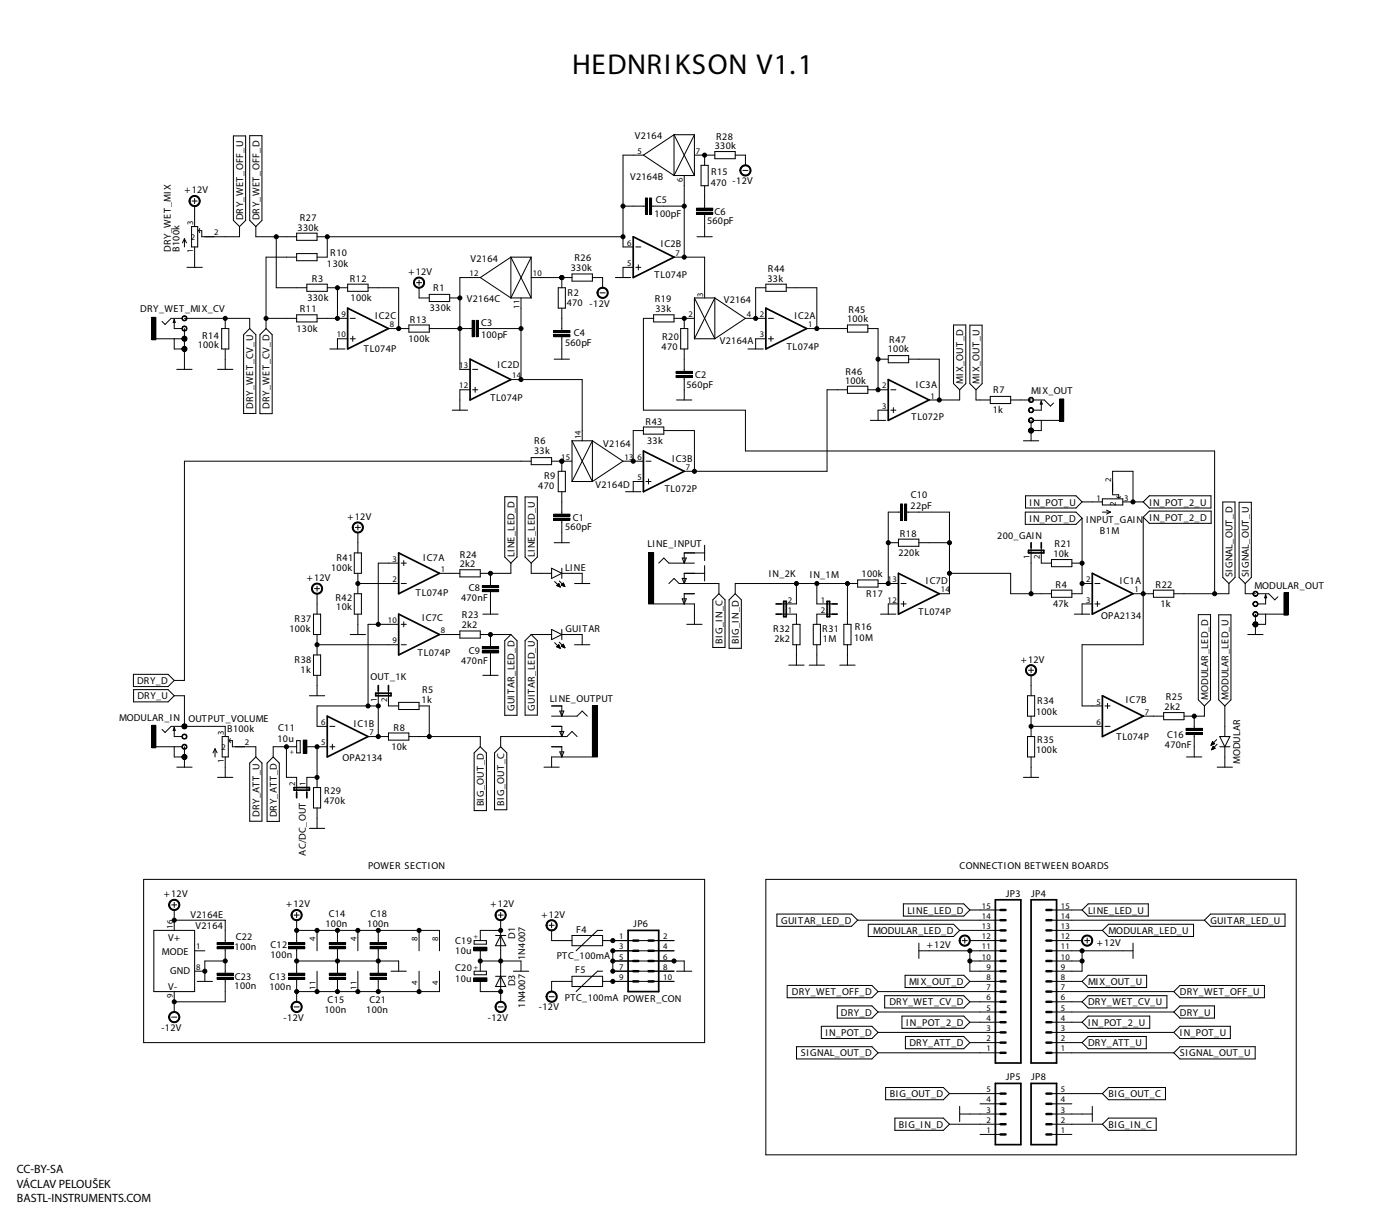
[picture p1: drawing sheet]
<svg xmlns="http://www.w3.org/2000/svg" width="349mm" height="303mm" viewBox="0 0 349 303" stroke-linecap="round" stroke-linejoin="round" font-family="sans-serif">
<defs><g id="words">
<text font-size="7.2" x="142.4" y="18.3">HEDNRIKSON V1.1</text>
<g font-size="3">
<text x="4.2" y="292.1">CC-BY-SA</text>
<text x="4.2" y="295.7">VÁCLAV PELOUŠEK</text>
<text x="4.2" y="299.3">BASTL-INSTRUMENTS.COM</text>
</g>
<g font-size="2.5">
<text x="158.1" y="34.6">V2164</text>
<text x="178.3" y="34.8">R28</text>
<text x="178" y="37.1">330k</text>
<text x="156.9" y="44.7">V2164B</text>
<text x="177" y="46.2">470 -12V</text>
<text x="177" y="43.7">R15</text>
<text x="45.9" y="48.1">+12V</text>
<text x="163" y="54">100pF</text>
<text x="163.3" y="50.4">C5</text>
<text x="177.9" y="53.5">C6</text>
<text x="60.5" y="54.9" transform="rotate(-90 60.5 54.9)">DRY_WET_OFF_U</text>
<text x="64.6" y="54.9" transform="rotate(-90 64.6 54.9)">DRY_WET_OFF_D</text>
<text x="74.1" y="57.4">330k</text>
<text x="74.6" y="54.9">R27</text>
<text x="176" y="55.8">560pF</text>
<text x="42.5" y="62.7" transform="rotate(-90 42.5 62.7)">DRY_WET_MIX</text>
<text x="44.7" y="62.7" transform="rotate(-90 44.7 62.7)">B100k</text>
<text x="82.2" y="63.8">R10</text>
<text x="117.2" y="65.3">V2164</text>
<text x="143" y="65">R26</text>
<text x="164.5" y="61.6">IC2B</text>
<text x="77.7" y="70.1">R3</text>
<text x="81.4" y="66.6">130k</text>
<text x="87.1" y="70.1">R12</text>
<text x="101.7" y="68.5">+12V</text>
<text x="142.1" y="67.6">330k</text>
<text x="163" y="69.1">TL074P</text>
<text x="191.1" y="70.1">33k</text>
<text x="191.2" y="67.6">R44</text>
<text x="34.9" y="77.7">DRY_WET_MIX_CV</text>
<text x="74.6" y="77.8">R11</text>
<text x="76.5" y="74.9">330k</text>
<text x="87.3" y="74.9">100k</text>
<text x="107" y="77.5">330k</text>
<text x="107.9" y="72.4">R1</text>
<text x="116.2" y="75.2">V2164C</text>
<text x="141.1" y="76.2">470 -12V</text>
<text x="141.3" y="73.6">R2</text>
<text x="163" y="75.2">R19</text>
<text x="163.2" y="77.7">33k</text>
<text x="180.2" y="75.4">V2164</text>
<text x="73.8" y="82.6">130k</text>
<text x="93.4" y="79.4">IC2C</text>
<text x="102" y="80.3">R13</text>
<text x="119.8" y="81.2">C3</text>
<text x="142.9" y="83.7">C4</text>
<text x="197.8" y="79.4">IC2A</text>
<text x="210.9" y="80.3">100k</text>
<text x="211.3" y="78">R45</text>
<text x="49.2" y="86.6">100k</text>
<text x="50.3" y="84.3">R14</text>
<text x="90.6" y="87.6">TL074P</text>
<text x="101.7" y="85.1">100k</text>
<text x="119.8" y="84.2">100pF</text>
<text x="140.7" y="86.2">560pF</text>
<text x="164.7" y="87.1">470</text>
<text x="164.8" y="84.6">R20</text>
<text x="179.3" y="85.6">V2164A</text>
<text x="195.9" y="87.1">TL074P</text>
<text x="221.1" y="87.6">100k</text>
<text x="221.4" y="85.4">R47</text>
<text x="123.9" y="91.6">IC2D</text>
<text x="173.1" y="94.1">C2</text>
<text x="210.4" y="95.5">100k</text>
<text x="210.5" y="93.2">R46</text>
<text x="239.8" y="95.5" transform="rotate(-90 239.8 95.5)">MIX_OUT_D</text>
<text x="243.9" y="95.5" transform="rotate(-90 243.9 95.5)">MIX_OUT_U</text>
<text x="63.1" y="101.8" transform="rotate(-90 63.1 101.8)">DRY_WET_CV_U</text>
<text x="67.1" y="101.8" transform="rotate(-90 67.1 101.8)">DRY_WET_CV_D</text>
<text x="122.1" y="99.8">TL074P</text>
<text x="170.9" y="96.7">560pF</text>
<text x="228" y="96.7">IC3A</text>
<text x="247.3" y="97.8">R7</text>
<text x="256.7" y="98">MIX_OUT</text>
<text x="160.7" y="105.7">R43</text>
<text x="227" y="104.7">TL072P</text>
<text x="247.2" y="102.9">1k</text>
<text x="133" y="113">33k</text>
<text x="133" y="110.5">R6</text>
<text x="150.2" y="111.3">V2164</text>
<text x="161.1" y="110.5">33k</text>
<text x="135.5" y="119.4">R9</text>
<text x="167.3" y="114.9">IC3B</text>
<text x="134" y="121.7">470</text>
<text x="148.3" y="121.4">V2164D</text>
<text x="165.5" y="122.4">TL072P</text>
<text x="226.7" y="124.1">C10</text>
<text x="256.3" y="125.9">IN_POT_U</text>
<text x="286.2" y="125.9">IN_POT_2_U</text>
<text x="86.5" y="129.4">+12V</text>
<text x="140.7" y="132">560pF</text>
<text x="142.6" y="129.7">C1</text>
<text x="226.7" y="126.6">22pF</text>
<text x="256.3" y="129.9">IN_POT_D</text>
<text x="270.4" y="130.2">INPUT_GAIN</text>
<text x="286.2" y="129.7">IN_POT_2_D</text>
<text x="161.2" y="136.1">LINE_INPUT</text>
<text x="224" y="133.6">R18</text>
<text x="248.3" y="134.1">200_GAIN</text>
<text x="262.6" y="136.2">R21</text>
<text x="273.9" y="132.8">B1M</text>
<text x="82.5" y="142.2">100k</text>
<text x="83.8" y="139.7">R41</text>
<text x="105.3" y="139.6">IC7A</text>
<text x="114.5" y="141.2">2k2</text>
<text x="114.5" y="139">R24</text>
<text x="128.1" y="138.7" transform="rotate(-90 128.1 138.7)">LINE_LED_D</text>
<text x="133.2" y="138.7" transform="rotate(-90 133.2 138.7)">LINE_LED_U</text>
<text x="140.7" y="142.2">LINE</text>
<text x="191.4" y="143.8">IN_2K</text>
<text x="214.5" y="143.8">100k</text>
<text x="223.7" y="138.4">220k</text>
<text x="262.3" y="138.7">10k</text>
<text x="306.9" y="143.8" transform="rotate(-90 306.9 143.8)">SIGNAL_OUT_D</text>
<text x="310.9" y="143.8" transform="rotate(-90 310.9 143.8)">SIGNAL_OUT_U</text>
<text x="76.4" y="144.7">+12V</text>
<text x="83.5" y="149.6">R42</text>
<text x="103.5" y="148.3">TL074P</text>
<text x="114.8" y="149.7">470nF</text>
<text x="116.7" y="147.2">C8</text>
<text x="201.6" y="144">IN_1M</text>
<text x="215.6" y="148.6">R17</text>
<text x="230.6" y="145.4">IC7D</text>
<text x="262.8" y="146.3">R4</text>
<text x="278.8" y="145.4">IC1A</text>
<text x="287.7" y="146.3">R22</text>
<text x="312.3" y="146.6">MODULAR_OUT</text>
<text x="73.3" y="155">R37</text>
<text x="83.7" y="151.9">10k</text>
<text x="105.1" y="154.6">IC7C</text>
<text x="115" y="154">R23</text>
<text x="228.7" y="153.2">TL074P</text>
<text x="262.2" y="151.1">47k</text>
<text x="274.2" y="154.2">OPA2134</text>
<text x="288.9" y="151.1">1k</text>
<text x="72.1" y="157.2">100k</text>
<text x="115" y="156.5">2k2</text>
<text x="140.8" y="157.2">GUITAR</text>
<text x="179.9" y="160.3" transform="rotate(-90 179.9 160.3)">BIG_IN_C</text>
<text x="184" y="160.4" transform="rotate(-90 184 160.4)">BIG_IN_D</text>
<text x="192.5" y="157.5">R32</text>
<text x="192.8" y="159.8">2k2</text>
<text x="204.7" y="157.5">R31</text>
<text x="204.9" y="159.8">1M</text>
<text x="212.7" y="159.5">10M</text>
<text x="212.8" y="156.9">R16</text>
<text x="73.3" y="165.1">R38</text>
<text x="74.8" y="167.6">1k</text>
<text x="104.1" y="163.3">TL074P</text>
<text x="114.8" y="165.2">470nF</text>
<text x="116.7" y="162.9">C9</text>
<text x="254.1" y="165">+12V</text>
<text x="34.1" y="170.3">DRY_D</text>
<text x="92.3" y="169.4">OUT_1K</text>
<text x="105.1" y="172.5">R5</text>
<text x="29.6" y="179.6">MODULAR_IN</text>
<text x="34.2" y="174.1">DRY_U</text>
<text x="46.9" y="179.7">OUTPUT_VOLUME</text>
<text x="105" y="175">1k</text>
<text x="128.1" y="177" transform="rotate(-90 128.1 177)">GUITAR_LED_D</text>
<text x="133.2" y="176.9" transform="rotate(-90 133.2 176.9)">GUITAR_LED_U</text>
<text x="136.9" y="174.8">LINE_OUTPUT</text>
<text x="258" y="178.1">100k</text>
<text x="258.2" y="175.3">R34</text>
<text x="280.3" y="175.1">IC7B</text>
<text x="290" y="176.8">2k2</text>
<text x="290.2" y="174.3">R25</text>
<text x="300.8" y="174.2" transform="rotate(-90 300.8 174.2)">MODULAR_LED_D</text>
<text x="305.9" y="174.2" transform="rotate(-90 305.9 174.2)">MODULAR_LED_U</text>
<text x="56.5" y="182.4">B100k</text>
<text x="69.1" y="184.6">10u</text>
<text x="69.3" y="182.1">C11</text>
<text x="88.1" y="181">IC1B</text>
<text x="98" y="181.9">R8</text>
<text x="258.2" y="184.9">R35</text>
<text x="278" y="184.1">TL074P</text>
<text x="290.6" y="183.8">C16</text>
<text x="85.2" y="189.5">OPA2134</text>
<text x="97.5" y="186.7">10k</text>
<text x="258" y="187.4">100k</text>
<text x="290" y="186.3">470nF</text>
<text x="308.8" y="190.2" transform="rotate(-90 308.8 190.2)">MODULAR</text>
<text x="80.7" y="197.6">R29</text>
<text x="64.6" y="203.4" transform="rotate(-90 64.6 203.4)">DRY_ATT_U</text>
<text x="68.9" y="203.5" transform="rotate(-90 68.9 203.5)">DRY_ATT_D</text>
<text x="80.7" y="200.1">470k</text>
<text x="120.5" y="200.8" transform="rotate(-90 120.5 200.8)">BIG_OUT_D</text>
<text x="125.5" y="200.6" transform="rotate(-90 125.5 200.6)">BIG_OUT_C</text>
<text x="76.1" y="213" transform="rotate(-90 76.1 213)">AC/DC_OUT</text>
<text x="91.6" y="216.4">POWER SECTION</text>
<text x="238.9" y="216.4">CONNECTION BETWEEN BOARDS</text>
<text x="40.8" y="223.4">+12V</text>
<text x="71.3" y="225.9">+12V</text>
<text x="122.1" y="225.9">+12V</text>
<text x="226" y="227.5">LINE_LED_D</text>
<text x="250.4" y="223.3">JP3</text>
<text x="256.7" y="223.3">JP4</text>
<text x="270.9" y="227.5">LINE_LED_U</text>
<text x="47.4" y="228.6">V2164E</text>
<text x="48.7" y="231.4">V2164</text>
<text x="81" y="230.8">100n</text>
<text x="81.8" y="228.2">C14</text>
<text x="91.5" y="230.8">100n</text>
<text x="92.2" y="228.2">C18</text>
<text x="128.2" y="233.7" transform="rotate(-90 128.2 233.7)">D1</text>
<text x="134.8" y="228.5">+12V</text>
<text x="143.4" y="232.4">F4</text>
<text x="157.7" y="230.9">JP6</text>
<text x="194.5" y="230">GUITAR_LED_D</text>
<text x="217.4" y="232.5">MODULAR_LED_D</text>
<text x="276" y="232.5">MODULAR_LED_U</text>
<text x="301.4" y="230">GUITAR_LED_U</text>
<text x="40.3" y="237.7">MODE</text>
<text x="41.9" y="234.2">V+</text>
<text x="58.4" y="236.6">100n</text>
<text x="58.7" y="234.1">C22</text>
<text x="67.3" y="238.6">100n</text>
<text x="67.4" y="236.1">C12</text>
<text x="113.3" y="237.5">10u</text>
<text x="113.3" y="235">C19</text>
<text x="130.8" y="239" transform="rotate(-90 130.8 239)">1N4007</text>
<text x="138.6" y="238.8">PTC_100mA</text>
<text x="230.8" y="236.1">+12V</text>
<text x="273.1" y="235.6">+12V</text>
<text x="42.4" y="242.6">GND</text>
<text x="58.5" y="244">C23</text>
<text x="67.1" y="244">C13</text>
<text x="113.3" y="244.4">10u</text>
<text x="113.3" y="241.8">C20</text>
<text x="128.2" y="245.6" transform="rotate(-90 128.2 245.6)">D3</text>
<text x="143.2" y="242.3">F5</text>
<text x="226.4" y="245.2">MIX_OUT_D</text>
<text x="270.9" y="245.2">MIX_OUT_U</text>
<text x="41.9" y="246.4">V-</text>
<text x="58.4" y="246.2">100n</text>
<text x="67.1" y="246.5">100n</text>
<text x="81.6" y="249.8">C15</text>
<text x="92" y="249.8">C21</text>
<text x="130.8" y="250.9" transform="rotate(-90 130.8 250.9)">1N4007</text>
<text x="134.2" y="251.6">-12V</text>
<text x="140.6" y="249.2">PTC_100mA POWER_CON</text>
<text x="197.2" y="247.8">DRY_WET_OFF_D</text>
<text x="221.4" y="250.3">DRY_WET_CV_D</text>
<text x="270.9" y="250.3">DRY_WET_CV_U</text>
<text x="293.8" y="247.8">DRY_WET_OFF_U</text>
<text x="40.2" y="256.7">-12V</text>
<text x="70.6" y="254.1">-12V</text>
<text x="80.8" y="252.1">100n</text>
<text x="91.2" y="252.1">100n</text>
<text x="121.5" y="254.1">-12V</text>
<text x="205.5" y="257.9">IN_POT_D</text>
<text x="209.4" y="252.8">DRY_D</text>
<text x="225.6" y="255.4">IN_POT_2_D</text>
<text x="270.9" y="255.4">IN_POT_2_U</text>
<text x="293.8" y="252.8">DRY_U</text>
<text x="293.8" y="257.9">IN_POT_U</text>
<text x="199.4" y="263">SIGNAL_OUT_D</text>
<text x="226.4" y="260.5">DRY_ATT_D</text>
<text x="270.9" y="260.5">DRY_ATT_U</text>
<text x="293.8" y="263">SIGNAL_OUT_U</text>
<text x="250.4" y="269">JP5</text>
<text x="256.7" y="269">JP8</text>
<text x="221.5" y="273.2">BIG_OUT_D</text>
<text x="276" y="273.2">BIG_OUT_C</text>
<text x="223.8" y="280.8">BIG_IN_D</text>
<text x="276" y="280.8">BIG_IN_C</text>
</g>
<g font-size="2.1">
<text x="158.7" y="38.3">5</text>
<text x="173.3" y="38.3">7</text>
<text x="170" y="45.2" transform="rotate(-90 170 45.2)">6</text>
<text x="47.5" y="59.7">2</text>
<text x="48.1" y="56" transform="rotate(-90 48.1 56)">3</text>
<text x="53.3" y="58.6">2</text>
<text x="48.1" y="63" transform="rotate(-90 48.1 63)">1</text>
<text x="156.1" y="61.1">6</text>
<text x="168.2" y="63.7">7</text>
<text x="116.9" y="68.7">12</text>
<text x="132.6" y="68.7">10</text>
<text x="156.1" y="66.2">5</text>
<text x="129.4" y="76.9" transform="rotate(-90 129.4 76.9)">11</text>
<text x="175.1" y="73.8" transform="rotate(-90 175.1 73.8)">3</text>
<text x="83.9" y="84">10</text>
<text x="85" y="78.9">9</text>
<text x="97.1" y="81.4">8</text>
<text x="171.4" y="78.9">2</text>
<text x="186" y="78.9">4</text>
<text x="189.2" y="78.9">2</text>
<text x="189.2" y="84">3</text>
<text x="201.2" y="81.4">1</text>
<text x="114.3" y="91.6">13</text>
<text x="127.5" y="94.1">14</text>
<text x="114.3" y="96.7">12</text>
<text x="219.6" y="96.7">2</text>
<text x="219.6" y="101.8">3</text>
<text x="231.7" y="99.2">1</text>
<text x="144.6" y="109.4" transform="rotate(-90 144.6 109.4)">14</text>
<text x="139.7" y="114.5">15</text>
<text x="155.5" y="114.5">13</text>
<text x="158.7" y="114.5">6</text>
<text x="158.7" y="119.5">5</text>
<text x="170.7" y="117">7</text>
<text x="273" y="124.6">1</text>
<text x="276.7" y="120.1" transform="rotate(-90 276.7 120.1)">2</text>
<text x="277.8" y="125.9" transform="rotate(-90 277.8 125.9)">2</text>
<text x="279.9" y="124.6">3</text>
<text x="97.7" y="139.9">3</text>
<text x="109.8" y="142.4">1</text>
<text x="256.4" y="139.2" transform="rotate(-90 256.4 139.2)">1</text>
<text x="258.9" y="139.2" transform="rotate(-90 258.9 139.2)">2</text>
<text x="97.7" y="144.9">2</text>
<text x="221" y="144.9">13</text>
<text x="234.2" y="147.5">14</text>
<text x="270.4" y="144.9">2</text>
<text x="282.5" y="147.5">1</text>
<text x="96.6" y="155.1">10</text>
<text x="196.1" y="152.6">1</text>
<text x="196.1" y="150">2</text>
<text x="204.4" y="150">1</text>
<text x="204.4" y="152.6">2</text>
<text x="221" y="150">12</text>
<text x="270.4" y="150">3</text>
<text x="97.7" y="160.2">9</text>
<text x="109.8" y="157.6">8</text>
<text x="93.8" y="174.7" transform="rotate(-90 93.8 174.7)">1</text>
<text x="96.4" y="174.7" transform="rotate(-90 96.4 174.7)">2</text>
<text x="273" y="175.4">5</text>
<text x="285" y="178">7</text>
<text x="55.7" y="183" transform="rotate(-90 55.7 183)">3</text>
<text x="61" y="185.6">2</text>
<text x="80" y="180.5">6</text>
<text x="80" y="185.6">5</text>
<text x="92" y="183">7</text>
<text x="273" y="180.5">6</text>
<text x="55.1" y="186.7">2</text>
<text x="55.7" y="190" transform="rotate(-90 55.7 190)">1</text>
<text x="73.5" y="195.7" transform="rotate(-90 73.5 195.7)">2</text>
<text x="76" y="195.7" transform="rotate(-90 76 195.7)">1</text>
<text x="244.4" y="226.2">15</text>
<text x="264.1" y="226.2">15</text>
<text x="43" y="231.3" transform="rotate(-90 43 231.3)">16</text>
<text x="154.2" y="233.8">1</text>
<text x="165.1" y="233.8">2</text>
<text x="244.4" y="233.8">12</text>
<text x="244.4" y="231.3">13</text>
<text x="244.4" y="228.7">14</text>
<text x="264.1" y="233.8">12</text>
<text x="264.1" y="231.3">13</text>
<text x="264.1" y="228.7">14</text>
<text x="48.8" y="236.4">1</text>
<text x="78.6" y="234.4" transform="rotate(-90 78.6 234.4)">4</text>
<text x="88.7" y="234.4" transform="rotate(-90 88.7 234.4)">4</text>
<text x="104" y="234.4" transform="rotate(-90 104 234.4)">8</text>
<text x="109.1" y="234.4" transform="rotate(-90 109.1 234.4)">8</text>
<text x="154.2" y="238.9">5</text>
<text x="154.2" y="236.4">3</text>
<text x="165.1" y="238.9">6</text>
<text x="165.1" y="236.4">4</text>
<text x="244.4" y="238.9">10</text>
<text x="244.4" y="236.4">11</text>
<text x="264.1" y="238.9">10</text>
<text x="264.1" y="236.4">11</text>
<text x="48.8" y="241.4">8</text>
<text x="104" y="245.3" transform="rotate(-90 104 245.3)">4</text>
<text x="109.1" y="245.3" transform="rotate(-90 109.1 245.3)">4</text>
<text x="154.2" y="244">9</text>
<text x="154.2" y="241.4">7</text>
<text x="165.1" y="244">10</text>
<text x="165.1" y="241.4">8</text>
<text x="245.6" y="244">8</text>
<text x="245.6" y="241.4">9</text>
<text x="264.1" y="244">8</text>
<text x="264.1" y="241.4">9</text>
<text x="43" y="248.4" transform="rotate(-90 43 248.4)">9</text>
<text x="78.6" y="246.5" transform="rotate(-90 78.6 246.5)">11</text>
<text x="88.7" y="246.5" transform="rotate(-90 88.7 246.5)">11</text>
<text x="245.6" y="251.6">5</text>
<text x="245.6" y="249.1">6</text>
<text x="245.6" y="246.5">7</text>
<text x="264.1" y="251.6">5</text>
<text x="264.1" y="249.1">6</text>
<text x="264.1" y="246.5">7</text>
<text x="245.6" y="256.7">3</text>
<text x="245.6" y="254.1">4</text>
<text x="264.1" y="256.7">3</text>
<text x="264.1" y="254.1">4</text>
<text x="245.6" y="261.8">1</text>
<text x="245.6" y="259.2">2</text>
<text x="264.1" y="261.8">1</text>
<text x="264.1" y="259.2">2</text>
<text x="245.6" y="274.5">4</text>
<text x="245.6" y="271.9">5</text>
<text x="264.1" y="274.5">4</text>
<text x="264.1" y="271.9">5</text>
<text x="245.6" y="279.5">2</text>
<text x="245.6" y="277">3</text>
<text x="264.1" y="279.5">2</text>
<text x="264.1" y="277">3</text>
<text x="245.6" y="282.1">1</text>
<text x="264.1" y="282.1">1</text>
</g>
<g font-size="1.8">
<text x="72.2" y="187.8">+</text>
<text x="119" y="233.8" transform="rotate(-90 119 233.8)">+</text>
<text x="119" y="241.4" transform="rotate(-90 119 241.4)">+</text>
</g>
</g></defs>
<!-- layer: Vrstva 1 -->
<g fill="none" stroke="#000" stroke-width=".25">
<path d="M58.1 33.8h3.1v21.1l-1.6 1.5-1.5-1.5zM62.2 33.8h3v21.1l-1.5 1.5-1.5-1.5zM160.2 38.6h-5.1v22.9h2.6M160.2 38.6l7.6 5.1M167.8 33.5h5.1M167.8 33.5l5.1 10.2M167.8 33.5l-7.6 5.1M167.8 33.5v10.2M172.9 33.5v10.2M172.9 33.5l-5.1 10.2M172.9 38.6h5.1M175.4 38.6v2.6"/>
<path d="M178 37.7h5.1v1.8h-5.1zM183.1 38.6h2.5v2.6M45.9 59.5v2M45.9 59.5l-.5 1M45.9 59.5l.5 1M47.4 49.1a1.39 1.39 0 0 1 2.2 .2 1.39 1.39 0 0 1-.8 2.1 1.39 1.39 0 0 1-1.7-1.3h.2a1.15 1.15 0 0 1 1.6-1.1 1.15 1.15 0 0 1 .3 1.9 1.15 1.15 0 0 1-1.8-.6l-.1-.2h-.2zM47.7 56.4h1.5v5.1h-1.5zM47.8 50.1h1.3M48.5 49.4v1.3M48.5 51.3v5.1M49.5 57.4l.2 .5M49.7 56.9l-.2 .5"/>
<path d="M59.6 56.4v2.5h-9.4v-1.5h-.7M63.7 56.4v2.5h10.2M68.8 58.9v12.7h7.6M73.9 58.1h5v1.7h-5zM78.9 58.9h76.2M81.5 58.9v5.1h-2.6M155.1 51.3h5.6M160.7 49.3h.5v4.1h-.5zM161.7 49.3h.5v4.1h-.5zM162.2 51.3h8.2M167.8 43.7h5.1M170.4 43.7v20.3"/>
<path d="M173.4 51.8h4.1v.5h-4.1zM173.4 52.8h4.1v.6h-4.1zM173.5 58.9h3.8M174.5 41.2h1.8v5h-1.8zM175.4 46.2v5.6M175.4 53.4v5.5M184.6 41.5a1.39 1.39 0 0 1 2.2 .2 1.39 1.39 0 0 1-.8 2.1 1.39 1.39 0 0 1-1.8-1.4h.3a1.15 1.15 0 0 1 1.6-1.1 1.15 1.15 0 0 1 .3 2 1.15 1.15 0 0 1-1.9-.6v-.3h-.3zM185 42.4h1.2M37.8 79h1v5.6h-1zM43.4 79.5v2.3h1.9M43.4 79.5l.2 .8h-.5zM45.3 79.3h-2.7l-1.5 1.5-.8-.8"/>
<path d="M45.5 78.8a.64 .64 0 0 1 1 .1 .64 .64 0 0 1-.4 1 .64 .64 0 0 1-.8-.6h.1a.5 .5 0 0 1 .7-.5 .5 .5 0 0 1 .1 .9 .5 .5 0 0 1-.7-.3l-.2-.1zM45.9 79.3h16.3v2.5M46.6 66.6h3.8M48.5 61.5v5.1M56.1 79.3v2.5M66.2 79.3h7.7M73.9 63.1h5v1.8h-5zM73.9 64h-7.7v17.8M73.9 78.4h5v1.8h-5zM76.4 70.8h5.1v1.7h-5.1zM78.9 79.3h7.7M81.5 71.6h5.1"/>
<path d="M84 71.6v7.7M86.6 70.8h5v1.7h-5zM87.2 79.3h1.3M91.6 71.6h7.7v10.2M103.3 69.4a1.39 1.39 0 0 1 2.2 .3 1.39 1.39 0 0 1-.8 2 1.39 1.39 0 0 1-1.8-1.3h.3a1.14 1.14 0 0 1 1.7-1 1.14 1.14 0 0 1 .1 1.9 1.14 1.14 0 0 1-1.8-.7v-.2h-.3zM103.7 70.4h1.3M104.3 71.6v2.6h2.6M104.3 69.7v1.3M106.9 73.3h5.1v1.8h-5.1zM112 74.2h2.5M117.5 79.8h.6v4h-.6zM118.6 79.8h.5v4h-.5z"/>
<path d="M119.6 69.1l7.6 5.1M119.6 69.1h-5.1v22.9h2.5M127.2 64l-7.6 5.1M127.2 64h5.1M127.2 64l5.1 10.2M127.2 74.2h5.1M127.2 64v10.2M129.7 74.2v20.3M132.3 64v10.2M132.3 64l-5.1 10.2M132.3 69.1h10.1M139 71.6h1.8v5.1h-1.8z"/>
<path d="M139.9 69.1v2.5M139.9 76.7v5.6M142.4 68.2h5.1v1.8h-5.1zM147.5 69.1h2.5v2.5M149 72a1.4 1.4 0 0 1 2.2 .2 1.4 1.4 0 0 1-.8 2.1 1.4 1.4 0 0 1-1.8-1.4h.3a1.15 1.15 0 0 1 1.6-1.1 1.15 1.15 0 0 1 .3 1.9 1.15 1.15 0 0 1-1.9-.5v-.3h-.3zM149.4 72.9h1.3M153.2 69.1h3.8M157.7 66.6h-2.6v2.5M158.3 61.5h1.3M158.3 66.6h1.3M158.9 65.9v1.3M162.7 79.3h-2.5v22.8h25.4v10.2h116.8v35.5"/>
<path d="M162.7 78.4h5.1v1.8h-5.1zM167.8 64h7.6v10.2M167.8 79.3h5.1M170.4 79.3v2.5M172.9 74.2h5.1M172.9 74.2v10.1M172.9 74.2l5.1 10.1M178 74.2v10.1M178 74.2l7.6 5.1M178 74.2l-5.1 10.1M185.6 79.3l-7.6 5M185.6 79.3h5.1"/>
<path d="M190.7 71.6h-2.6v7.7M190.7 70.8h5.1v1.7h-5.1zM191.3 79.3h1.3M195.8 71.6h7.6v10.2M38.8 84.3h6.5M43.4 84.3v2.6h1.9M44 92h3.8M45.5 81.4a.64 .64 0 0 1 1 .1 .64 .64 0 0 1-.4 .9 .64 .64 0 0 1-.8-.6h.1a.5 .5 0 0 1 .7-.4 .5 .5 0 0 1 .1 .8 .5 .5 0 0 1-.7-.2l-.2-.2zM45.5 83.9a.64 .64 0 0 1 1 .1 .64 .64 0 0 1-.4 .9 .64 .64 0 0 1-.8-.6h.1a.5 .5 0 0 1 .7-.4 .5 .5 0 0 1 .1 .8 .5 .5 0 0 1-.7-.2l-.2-.2zM45.5 86.4a.64 .64 0 0 1 1 .1 .64 .64 0 0 1-.4 1 .64 .64 0 0 1-.8-.6h.1a.5 .5 0 0 1 .7-.4 .5 .5 0 0 1 .1 .8 .5 .5 0 0 1-.7-.2l-.2-.2zM45.9 81.8v10.2M54.2 92h3.8"/>
<path d="M55.2 81.8h1.8v5.1h-1.8zM56.1 86.9v5.1M62.2 81.8l1.5 1.5v19.6h-3v-19.6zM66.2 81.8l1.6 1.5v19.7h-3.1v-19.7zM82.1 86.9h3.8M86.6 84.3h-2.6v2.6M87.2 84.3h1.3M87.8 83.7v1.3M96.7 81.8h5.1M101.8 80.9h5.1v1.8h-5.1zM106.9 81.8h10.6M117 97h-2.5v5.1"/>
<path d="M117.7 92h1.2M117.7 97h1.2M118.3 96.4v1.3M119.1 81.8h10.6M127.2 94.5h17.8v15.2M137.8 82.3h4.1v.5h-4.1zM137.8 83.3h4.1v.5h-4.1zM138 89.4h3.8M139.9 83.8v5.6M168.3 92.5h4.1v.5h-4.1zM168.3 93.5h4.1v.5h-4.1zM168.5 99.6h3.8"/>
<path d="M169.5 81.8h1.7v5.1h-1.7zM170.4 86.9v5.6M170.4 94v5.6M172.9 84.3h5.1M186.2 86.9h3.8M190.7 84.3h-2.6v2.6M191.3 84.3h1.3M191.9 83.7v1.3M200.8 81.8h10.2M211 97h-5.1v20.3h-35.5M211 96.2h5.1v1.7h-5.1zM211 80.9h5.1v1.8h-5.1z"/>
<path d="M216.1 81.8h2.5v15.2M216.1 97h5.1M218.6 89.4h2.6M221.2 88.5h5v1.8h-5zM221.8 97h1.3M226.2 89.4h7.7v10.2M237.4 80.9h3.1v14.6l-1.6 1.5-1.5-1.5zM238.9 97v2.6h-7.6M241.5 81h3v14.5l-1.5 1.5-1.5-1.5zM243 97v2.6h3.6M246.6 98.7h5v1.8h-5zM251.6 99.6h5.1"/>
<path d="M256.2 99.1a.65 .65 0 0 1 1.1 .1 .65 .65 0 0 1-.4 1 .65 .65 0 0 1-.8-.6h.1a.49 .49 0 0 1 .7-.5 .49 .49 0 0 1 .2 .8 .49 .49 0 0 1-.8-.1l-.2-.2zM257.3 99.6h2.7l1.5 1.5 .8-.8M259.3 99.8v2.3h-2M259.3 99.8l.2 .8h-.5zM263.8 99.3h1v5.6h-1zM112.6 102.1h3.8M132.3 113.9h5v1.8h-5zM132.3 114.8h-86.4v54.6h-2.5M137.3 114.8h5.1M139 117.3h1.8v5.1h-1.8zM139.9 114.8v2.5M142.4 109.7h5.1"/>
<path d="M142.4 109.7v10.2M142.4 119.9h5.1M142.4 109.7l5.1 10.2M147.5 109.7v10.2M147.5 109.7l7.6 5.1M147.5 109.7l-5.1 10.2M155.1 114.8h5.1M155.1 114.8l-7.6 5.1M160.2 119.9h-2.5v2.5M160.2 107.2h-2.5v7.6M160.2 106.3h5.1v1.8h-5.1zM160.8 114.8h1.3"/>
<path d="M160.8 119.9h1.3M161.5 119.2v1.3M165.3 107.2h7.6v10.1M216.7 104.7h3.8M221.2 102.1h-2.6v2.6M221.8 102.1h1.3M222.4 101.5v1.3M254.8 109.7h3.8M256.2 101.7a.65 .65 0 0 1 1.1 .1 .65 .65 0 0 1-.4 .9 .65 .65 0 0 1-.8-.6h.1a.49 .49 0 0 1 .7-.5 .49 .49 0 0 1 .2 .8 .49 .49 0 0 1-.8-.1l-.2-.2zM256.2 104.2a.65 .65 0 0 1 1.1 .1 .65 .65 0 0 1-.4 1 .65 .65 0 0 1-.8-.6h.1a.49 .49 0 0 1 .7-.5 .49 .49 0 0 1 .2 .8 .49 .49 0 0 1-.8-.2l-.2-.1zM256.2 106.8a.65 .65 0 0 1 1.1 .1 .65 .65 0 0 1-.4 .9 .65 .65 0 0 1-.8-.6h.1a.49 .49 0 0 1 .7-.5 .49 .49 0 0 1 .2 .8 .49 .49 0 0 1-.8-.1l-.2-.2zM256.7 104.7v5"/>
<path d="M257.3 104.7h6.5M259.3 104.7v2.5h-1.9M88.1 130.4a1.4 1.4 0 0 1 2.2 .2 1.4 1.4 0 0 1-.8 2.1 1.4 1.4 0 0 1-1.8-1.4h.3a1.14 1.14 0 0 1 1.6-.9 1.14 1.14 0 0 1 .2 1.9 1.14 1.14 0 0 1-1.8-.7v-.3h-.3zM88.2 137.7h1.8v5h-1.8zM88.5 131.3h1.2M89.1 130.7v1.2M89.1 132.6v5.1M100.5 139.6v1.2M125.7 123.7h3v15l-1.5 1.5-1.5-1.5zM130.7 123.7h3.1v15l-1.5 1.5-1.6-1.5zM137.8 128h4.1v.5h-4.1zM137.8 129h4.1v.5h-4.1z"/>
<path d="M138 135.1h3.8M139.9 122.4v5.6M139.9 129.5v5.6M155.8 122.4h3.8M161.5 137.7h1.2v12.7h-1.2zM169.9 138.9h1l-.5 1.3zM175.4 137.7h-5v2.5M175.4 135.8v3.8M221.2 135.1h2.5M223.7 134.2h5.1v1.8h-5.1zM224.2 125.5h.5v4h-.5zM224.2 127.5h-3v17.8"/>
<path d="M225.2 125.5h.5v4h-.5zM225.7 127.5h10.7v20.3h-2.5M228.8 135.1h7.6M255.3 127.5h12.6l1.5 1.5-1.5 1.6h-12.6zM255.3 123.4h12.6l1.5 1.6-1.5 1.5h-12.6zM256.7 136.4v11.4M259.3 136.4v3.8h2.5M261.8 139.3h5.1v1.8h-5.1zM269.4 129v18.8h-2.5M269.4 125h5.1M274.5 127.5h2M274.5 124.2h5.1v1.5h-5.1z"/>
<path d="M275.5 127l1 .5M276.5 127.5l-1 .5M278 123.7l.5 .2M278.5 123.9v-.7h-1.5v-5.9h5.1v7.7M279 123.7l-.5 .2M279.6 125h5M284.6 125l1.6-1.6h15.3v3.1h-15.3zM284.6 128.8v31.7h-15.2v15.3h5.1M286.2 127.2h15.3v3.1h-15.3l-1.6-1.5zM304.4 125h3.1v18.8l-1.5 1.5-1.6-1.5zM308.5 125h3.1v18.8l-1.6 1.5-1.5-1.5zM77.9 145.6a1.4 1.4 0 0 1 2.2 .2 1.4 1.4 0 0 1-.8 2.1 1.4 1.4 0 0 1-1.8-1.3h.3a1.14 1.14 0 0 1 1.6-1.1 1.14 1.14 0 0 1 .3 1.9 1.14 1.14 0 0 1-1.9-.6v-.2h-.3z"/>
<path d="M78.1 152.9h1.7v5.1h-1.7zM78.3 146.6h1.3M78.9 145.9v1.3M78.9 147.8v5.1M78.9 158v5.1M87.2 158h3.8M88.2 147.8h1.8v5.1h-1.8zM89.1 142.7v5.1M89.1 152.9v5.1M89.1 145.3h10.2M99.3 155.4h-7.7v20.4M99.3 140.2h-5.1v15.2"/>
<path d="M99.9 155.4h1.3M99.9 140.2h1.3M99.9 145.3h1.3M100.5 154.8v1.3M109.4 142.7h5.1M109.4 158h5.1M114.5 141.9h5.1v1.7h-5.1zM114.5 157.1h5.1v1.8h-5.1zM119.6 158h7.6M120.1 145.8h4.1v.5h-4.1zM120.1 146.8h4.1v.5h-4.1zM120.2 152.9h3.8"/>
<path d="M122.1 142.7v3.1M122.1 147.3v5.6M122.1 158v3M125.7 159.5l1.5-1.5 1.5 1.5v18.6h-3zM127.2 140.2v2.5h-7.6M132.3 158l1.5 1.5v18.5h-3.1v-18.5zM132.3 140.2v2.5h5M132.3 158h5M137.3 141.5l2.6 1.2-2.6 1.3zM137.3 156.7l2.6 1.3-2.6 1.3zM138.1 144.8l1.4 1.4M138.7 145.8h.6"/>
<path d="M138.7 145.7h.6M138.8 145.6h.5M138.9 145.5h.3M139 146h.4M139.1 145.3h.1M139.1 145.3l.4 .9-.9-.4zM139.2 159.9l1.4 1.4M139.2 144.6l1.4 1.4M139.3 146.1h.2M139.8 145.6h.7M139.9 145.7h.6M139.9 141.5v2.5"/>
<path d="M139.9 156.7v2.6M139.9 142.7h5.1v2.6M139.9 158h5.1v2.5M140 145.5h.4M140.1 145.3h.2M140.1 145.8h.5M140.2 145.2h.1M140.3 145.2l.3 .8-.8-.3zM140.4 146h.2M143.1 145.3h3.8M162.7 150.4h10.2v5M164 140.2l1.3-1.3 1.2 1.3h6.4"/>
<path d="M166.5 145.3l1.3-1.3 1.3 1.3h9.9v2.5M169.9 149.1h1l-.5 1.3zM169.9 144h1l-.5 1.3zM171 155.4h3.8M172.9 147.8h-2.5v2.6M175.4 142.7h-5v2.6M175.4 140.8v3.8M177.5 149.3l1.5-1.5 1.5 1.5v11.9h-3zM181.5 149.3l1.6-1.5 1.5 1.5v12.1h-3.1zM194.5 152.9h3.8v2.5M197.4 155.4h1.8v5.1h-1.8zM198.3 145.3v5.1h-3.8"/>
<path d="M202.5 155.4h1.8v5.1h-1.8zM203.4 145.3v5.1h3.8M207.2 152.9h-3.8v2.5M210.1 155.4h1.8v5.1h-1.8zM211 145.3v10.1M213.5 144.4h5.1v1.8h-5.1zM213.5 145.3h-30.4v2.5M218.6 145.3h5.1M219.3 152.9h3.8M223.7 150.4h-2.5v2.5M224.3 150.4h1.3M224.3 145.3h1.3"/>
<path d="M225 149.7v1.3M236.4 142.7h15.2v5.1h10.2M261.8 146.9h5.1v1.8h-5.1zM266.9 140.2h2.5M267.5 152.9h3.8M269.4 145.3h2.6M272 150.4h-2.6v2.5M272.6 150.4h1.3M272.6 145.3h1.3M273.2 149.7v1.3M282.1 147.8h5.1M287.2 146.9h5.1v1.8h-5.1z"/>
<path d="M298.4 153h3v21.2l-1.5 1.6-1.5-1.6zM303.4 153.1h3.1v21.1l-1.5 1.6-1.6-1.6zM306 145.3v2.5h-13.7M310 145.3v2.5h2.6M310.7 158h3.8M312.1 147.4a.64 .64 0 0 1 1 .1 .64 .64 0 0 1-.3 1 .64 .64 0 0 1-.9-.7h.2a.49 .49 0 0 1 .7-.4 .49 .49 0 0 1 .1 .8 .49 .49 0 0 1-.8-.2l-.2-.2zM312.1 149.9a.64 .64 0 0 1 1 .1 .64 .64 0 0 1-.3 1 .64 .64 0 0 1-.9-.6h.2a.49 .49 0 0 1 .7-.5 .49 .49 0 0 1 .1 .8 .49 .49 0 0 1-.8-.1l-.2-.2zM312.1 152.5a.64 .64 0 0 1 1 .1 .64 .64 0 0 1-.3 .9 .64 .64 0 0 1-.9-.6h.2a.49 .49 0 0 1 .7-.5 .49 .49 0 0 1 .1 .8 .49 .49 0 0 1-.8-.1l-.2-.2zM312.1 155a.64 .64 0 0 1 1 .1 .64 .64 0 0 1-.3 1 .64 .64 0 0 1-.9-.7h.2a.49 .49 0 0 1 .7-.4 .49 .49 0 0 1 .1 .8 .49 .49 0 0 1-.8-.2l-.2-.2zM312.6 152.9v5.1M313.1 147.8h2.8l1.5 1.5 .8-.7M313.1 152.9h6.6"/>
<path d="M315.1 148.1v2.3h-2M315.1 152.9v2.5h-1.9M315.1 148.1l.3 .7h-.5zM319.7 147.6h1v5.6h-1zM33.2 167.9h8.7l1.5 1.5-1.5 1.5h-8.7zM33.3 171.7h8.6l1.5 1.5-1.5 1.5h-8.6zM43.4 173.2h2.5v7.6h10.2v2.6M77 173.2h3.8M78.1 163.1h1.7v5h-1.7zM78.9 160.5h20.4M78.9 168.1v5.1M94.2 172v11.4"/>
<path d="M94.2 175.8h-15.3v5h2.6M96.7 172v3.8h2.6M99.3 174.9h5v1.8h-5zM99.9 160.5h1.3M104.3 175.8h2.6v7.6M120.1 161h4.1v.5h-4.1zM120.1 162h4.1v.6h-4.1zM120.2 168.1h3.8M122.1 162.6v5.5M137.3 175.8h2.6v2.5M137.3 178.3h6.4l1.3-1.3 1.2 1.3M138.1 160l1.4 1.4"/>
<path d="M138.6 161l.9 .4M138.6 161h.7M138.7 160.9h.6M138.9 160.8h.3M138.9 161.2h.5M139 160.7h.2M139.1 160.5h.1M139.1 160.5l-.5 .5M139.1 160.5l.4 .9M139.2 161.3h.2M139.4 177h1l-.5 1.3zM139.5 161.4h.1"/>
<path d="M139.8 160.9l.5-.5 .3 .9zM139.8 160.9h.7M139.9 160.8h.5M140 160.7h.4M140 161h.5M140.1 160.5h.2M140.2 160.4h.1M140.3 161.2h.3M140.6 161.3h.1M143.1 160.5h3.8M147.5 175.8h1.3v12.7h-1.3zM196.4 165.6h3.8"/>
<path d="M198.3 160.5v5.1M201.5 165.6h3.8M203.4 160.5v5.1M209.1 165.6h3.8M211 160.5v5.1M255.7 165.9a1.4 1.4 0 0 1 2.2 .3 1.4 1.4 0 0 1-.8 2 1.4 1.4 0 0 1-1.8-1.3h.3a1.14 1.14 0 0 1 1.7-1 1.14 1.14 0 0 1 .1 2 1.14 1.14 0 0 1-1.8-.7v-.3h-.3zM255.8 173.2h1.8v5.1h-1.8zM256.1 166.9h1.3M256.7 166.2v1.3M256.7 168.1v5.1M256.7 178.3v5.1M275.1 175.8h1.3"/>
<path d="M275.7 175.1v1.3M284.6 178.3h5.1M289.7 177.4h5.1v1.8h-5.1zM297.3 178.3v3.1M299.9 175.8v2.5h-5.1M305 175.8v7.6M37.8 180.6h1v5.6h-1zM38.8 185.9h6.5M43.4 181.1v2.3h1.9M43.4 185.9v2.6h1.9M43.4 181.1l.2 .8h-.5zM44 191h3.8"/>
<path d="M45.3 180.8h-2.7l-1.5 1.6-.8-.8M45.5 180.4a.64 .64 0 0 1 1 .1 .64 .64 0 0 1-.4 1 .64 .64 0 0 1-.8-.7h.1a.5 .5 0 0 1 .8-.4 .5 .5 0 0 1 0 .9 .5 .5 0 0 1-.7-.3l-.2-.2zM45.5 183a.64 .64 0 0 1 1 .1 .64 .64 0 0 1-.4 .9 .64 .64 0 0 1-.8-.6h.1a.5 .5 0 0 1 .8-.4 .5 .5 0 0 1 0 .8 .5 .5 0 0 1-.7-.2l-.2-.2zM45.5 185.5a.64 .64 0 0 1 1 .1 .64 .64 0 0 1-.4 1 .64 .64 0 0 1-.8-.7h.1a.5 .5 0 0 1 .8-.4 .5 .5 0 0 1 0 .8 .5 .5 0 0 1-.7-.2l-.2-.2zM45.5 188a.64 .64 0 0 1 1 .1 .64 .64 0 0 1-.4 1 .64 .64 0 0 1-.8-.6h.1a.5 .5 0 0 1 .8-.4 .5 .5 0 0 1 0 .8 .5 .5 0 0 1-.7-.2l-.2-.2zM45.9 185.9v5.1M53.5 186.4v2.1M53.5 186.4l-.5 1M53.5 186.4l.5 1M54.2 193.5h3.8M55.3 183.4h1.5v5.1h-1.5zM56.1 188.5v5"/>
<path d="M57.1 184.4h.8v1.5h5.8v2.6M57.1 184.4l.2 .5M57.3 183.9l-.2 .5M63.7 188.5l1.5 1.5v14.5h-3v-14.5zM68 188.5l1.5 1.5v14.5h-3v-14.5zM71.3 185.9v7.6h2.6v3.9M73.9 184.4h.8v3h-.8zM73.9 185.9h-5.9v2.6M75.5 184.3h.9v3.3h-.9zM76.4 185.9h5.1M78.1 196.1h1.7v5.1h-1.7zM78.9 185.9v10.2"/>
<path d="M78.9 193.5h-2.5v3.9M82.1 180.8h1.3M82.1 185.9h1.3M82.7 185.3v1.3M91.6 183.4h5.1M96.7 182.5h5.1v1.8h-5.1zM101.8 183.4h17.8v2.5M119.6 185.9l1.5 1.5v14.4h-3v-14.4zM123.1 187.4l1.6-1.5 1.5 1.5v14.2h-3.1zM135.4 191h3.8M137.3 180.8h2.6v2.6M137.3 185.9h2.6v2.6"/>
<path d="M139.4 182.1h1l-.5 1.3zM139.4 187.2h1l-.5 1.3zM143.7 183.4l-1.3-1.3-1.3 1.3h-16.4v2.5M147.5 188.5h-10.2v2.5M254.8 193.5h3.8M255.8 183.4h1.8v5.1h-1.8zM256.7 188.5v5M256.7 180.8h17.8M275.1 180.8h1.3M295.3 181.4h4.1v.5h-4.1zM295.3 182.4h4.1v.5h-4.1zM295.4 188.5h3.8"/>
<path d="M297.3 182.9v5.6M301.5 185.5h.1M301.6 185.4h.3M301.7 185.3h.5M301.7 185.2h.7M301.7 186.6h.1M301.7 186.5h.4M301.8 185h.5M301.8 184.9h.4M301.8 186.4h.6M301.8 184.8h.3M301.8 186.2h.7"/>
<path d="M301.9 184.7l-.4 .8M301.9 184.7l.5 .5M301.9 184.7h.1M301.9 186.1h.5M302 186h.2M302 185.9h.1M302 185.8l.5 .5-.8 .4zM302.4 185.2l-.9 .3M302.9 184.1l-1.4 1.4M303.1 185.3l-1.4 1.4M303.1 191h3.8M303.7 183.4h2.5l-1.2 2.5z"/>
<path d="M303.7 185.9h2.5M305 185.9v5.1M35.8 218.9h139.6v40.7h-139.6zM77 206.2h3.8M78.9 201.2v5M190.7 218.9h132v68.6h-132zM38.3 231.6h10.2v15.3h-10.2zM42.4 224.3a1.39 1.39 0 0 1 2.2 .3 1.39 1.39 0 0 1-.9 2 1.39 1.39 0 0 1-1.7-1.3h.2a1.15 1.15 0 0 1 1.6-1.1 1.15 1.15 0 0 1 .3 1.9 1.15 1.15 0 0 1-1.8-.5l-.1-.3h-.2zM42.7 225.3h1.3M43.4 224.7v1.2M43.4 226.6v5M43.4 229.1h12.7v5.6"/>
<path d="M48.5 236.7h2.5M54 234.7h4.1v.5h-4.1zM54 235.7h4.1v.5h-4.1zM56.1 239.3h-5.1v5M56.1 236.2v6.1M71.8 234.7h4.1v.5h-4.1zM71.8 235.7h4.1v.5h-4.1zM72.8 226.9a1.39 1.39 0 0 1 2.2 .2 1.39 1.39 0 0 1-.8 2.1 1.39 1.39 0 0 1-1.7-1.4h.2a1.14 1.14 0 0 1 1.6-1 1.14 1.14 0 0 1 .3 1.9 1.14 1.14 0 0 1-1.8-.6l-.1-.3h-.2zM73.2 227.8h1.3M73.9 239.3h25.4v2.5M73.9 227.2v1.3M73.9 229.1v5.6"/>
<path d="M73.9 236.2v6.1M73.9 231.6h35.5v5.1M78.9 231.6v5.1M82 234.7h4.1v.5h-4.1zM82 235.7h4.1v.5h-4.1zM84 231.6v3.1M84 236.2v6.1M89.1 231.6v5.1M92.1 234.7h4.1v.5h-4.1zM92.1 235.7h4.1v.5h-4.1zM94.2 231.6v3.1M94.2 236.2v6.1"/>
<path d="M104.3 231.6v5.1M117.9 235.8h3.3v.9h-3.3zM118.1 234.2h3v.9h-3zM119.6 236.7v5.1M119.6 239.3h10.1v2.5M123.4 232.9h2.5M123.6 226.9a1.4 1.4 0 0 1 2.2 .2 1.4 1.4 0 0 1-.7 2.1 1.4 1.4 0 0 1-1.8-1.4h.2a1.14 1.14 0 0 1 1.7-.9 1.14 1.14 0 0 1 .1 1.9 1.14 1.14 0 0 1-1.8-.7v-.3h-.2zM124 227.8h1.3M124.7 231.6h-5.1v2.6M124.7 232.9l1.2 2.6h-2.5zM124.7 227.2v1.3M124.7 229.1v20.3"/>
<path d="M136.3 229.4a1.4 1.4 0 0 1 2.2 .3 1.4 1.4 0 0 1-.8 2 1.4 1.4 0 0 1-1.8-1.3h.3a1.15 1.15 0 0 1 1.6-1.1 1.15 1.15 0 0 1 .3 1.9 1.15 1.15 0 0 1-1.9-.6v-.2h-.3zM136.7 230.4h1.3M137.3 231.6v2.6h5.1M137.3 229.7v1.3M142.4 232.9h7.6v2.6h-7.6zM150 234.2h17.8M150 231.6h-1.2l-5.4 5.1M152.6 239.3h17.8v2.5M167.8 236.7h-15.2v5.1h15.2M193.4 227.6h18.6l1.5 1.5-1.5 1.5h-18.6zM213.5 229.1h35.6M216.2 230.1h21.2l1.5 1.5-1.5 1.6h-21.2z"/>
<path d="M224.9 225h15.1l1.5 1.6-1.5 1.5h-15.1zM228.8 236.7h20.3M228.8 234.8v3.8M238.9 231.6h10.2M239.2 233.2a1.39 1.39 0 0 1 2.2 .3 1.39 1.39 0 0 1-.8 2 1.39 1.39 0 0 1-1.8-1.3h.3a1.14 1.14 0 0 1 1.6-1 1.14 1.14 0 0 1 .2 1.9 1.14 1.14 0 0 1-1.8-.6v-.3h-.3zM239.6 234.2h1.2M240.2 233.5v1.3M241.5 234.2h7.6M241.5 239.3h7.6M241.5 226.6h7.6M241.5 236.7v5.1h7.6M261.8 234.2h7.6"/>
<path d="M261.8 231.6h12.7M261.8 239.3h7.6M261.8 236.7h20.3M261.8 229.1h38.1M261.8 226.6h7.6M269.4 226.6l1.5-1.6h15v3.1h-15zM269.4 236.7v5.1h-7.6M269.7 233.2a1.4 1.4 0 0 1 2.2 .2 1.4 1.4 0 0 1-.8 2.1 1.4 1.4 0 0 1-1.8-1.3h.2a1.14 1.14 0 0 1 1.7-1 1.14 1.14 0 0 1 .2 1.9 1.14 1.14 0 0 1-1.8-.6l-.1-.3h-.2zM270.1 234.2h1.2M270.7 233.5v1.3M276 230.1h21.2v3.1h-21.2l-1.5-1.6zM282.1 234.8v3.8"/>
<path d="M301.4 227.6h18.5v3h-18.5l-1.5-1.5zM42.4 252.3a1.39 1.39 0 0 1 2.2 .2 1.39 1.39 0 0 1-.9 2.1 1.39 1.39 0 0 1-1.7-1.4h.2a1.15 1.15 0 0 1 1.6-1.1 1.15 1.15 0 0 1 .3 2 1.15 1.15 0 0 1-1.8-.6l-.1-.3h-.2zM42.7 253.2h1.3M43.4 246.9v5.1M48.5 241.8h2.5M49.1 244.3h3.8M54 242.3h4.1v.5h-4.1zM54 243.3h4.1v.5h-4.1zM56.1 243.8v5.6h-12.7M71.8 242.3h4.1v.5h-4.1zM71.8 243.3h4.1v.5h-4.1zM72.8 249.7a1.39 1.39 0 0 1 2.2 .3 1.39 1.39 0 0 1-.8 2 1.39 1.39 0 0 1-1.7-1.3h.2a1.14 1.14 0 0 1 1.6-1.1 1.14 1.14 0 0 1 .3 1.9 1.14 1.14 0 0 1-1.8-.5l-.1-.3h-.2z"/>
<path d="M73.2 250.7h1.3M73.9 243.8v5.6M78.9 241.8v5.1M82 242.3h4.1v.5h-4.1zM82 243.3h4.1v.5h-4.1zM84 243.8v3.1M89.1 241.8v5.1M92.1 242.3h4.1v.5h-4.1zM92.1 243.3h4.1v.5h-4.1zM94.2 243.8v3.1M97.4 241.8h3.8M104.3 241.8v5.1"/>
<path d="M109.4 241.8v5.1h-35.5M117.9 243.5h3.3v.8h-3.3zM118.1 241.8h3v.9h-3zM119.6 244.3v2.6h5.1M123.4 243.1h2.5M123.6 249.7a1.4 1.4 0 0 1 2.2 .2 1.4 1.4 0 0 1-.7 2.1 1.4 1.4 0 0 1-1.8-1.3h.2a1.14 1.14 0 0 1 1.7-1 1.14 1.14 0 0 1 .1 2 1.14 1.14 0 0 1-1.8-.7v-.3h-.2zM124 250.7h1.3M124.7 243.1l1.2 2.5h-2.5zM127.8 241.8h3.8M136.3 247.2a1.4 1.4 0 0 1 2.2 .2 1.4 1.4 0 0 1-.8 2.1 1.4 1.4 0 0 1-1.8-1.3h.3a1.15 1.15 0 0 1 1.6-1.1 1.15 1.15 0 0 1 .3 1.9 1.15 1.15 0 0 1-1.9-.6v-.2h-.3zM136.7 248.2h1.3M142.4 244.3h-5.1v2.6"/>
<path d="M142.4 243.1h7.6v2.5h-7.6zM150 244.3h17.8M150 241.8h-1.2l-5.4 5.1M168.5 241.8h3.8M196 245.4h21.1l1.5 1.5-1.5 1.5h-21.1zM204.5 255.5h12.6l1.5 1.5-1.5 1.6h-12.6zM208.5 250.4h8.6l1.5 1.6-1.5 1.5h-8.6zM218.6 246.9h30.5M218.6 257h30.5M218.6 252h30.5M220.3 247.9h19.7l1.5 1.5-1.5 1.5h-19.7zM224.6 253h15.4l1.5 1.5-1.5 1.5h-15.4z"/>
<path d="M225.3 242.8h14.7l1.5 1.5-1.5 1.6h-14.7zM225.4 258.1h14.6l1.5 1.5-1.5 1.5h-14.6zM241.5 259.6h7.6M241.5 244.3h7.6M241.5 254.5h7.6M241.5 249.4h7.6M261.8 259.6h7.6M261.8 244.3h7.6M261.8 246.9h30.5M261.8 257h30.5M261.8 254.5h7.6M261.8 252h30.5"/>
<path d="M261.8 249.4h7.6M269.4 244.3l1.5-1.5h14.6v3.1h-14.6zM270.9 258.1h14.5v3h-14.5l-1.5-1.5zM270.9 247.9h19.6v3h-19.6l-1.5-1.5zM270.9 253h15.4v3h-15.4l-1.5-1.5zM293.8 255.5h12.5v3.1h-12.5l-1.5-1.6zM293.8 250.4h8.6v3.1h-8.6l-1.5-1.5zM293.8 245.4h21v3h-21l-1.5-1.5zM198.3 260.6h18.8l1.5 1.5-1.5 1.5h-18.8zM218.6 262.1h30.5M220.5 270.8h14.4l1.5 1.5-1.5 1.5h-14.4zM222.8 278.4h12.1l1.5 1.5-1.5 1.5h-12.1z"/>
<path d="M236.4 279.9h12.7M236.4 272.3h12.7M238.9 275.5v3.8M238.9 277.4h10.2M244 274.8h5.1M261.8 277.4h10.2M261.8 279.9h12.7M261.8 274.8h5.1M261.8 272.3h12.7M261.8 262.1h30.5M272 275.5v3.8M276 278.4h11.9v3h-11.9l-1.5-1.5z"/>
<path d="M276 270.8h14.2v3h-14.2l-1.5-1.5zM293.8 260.6h18.7v3h-18.7l-1.5-1.5zM244 282.4h5.1M261.8 282.4h5.1"/>
<circle cx="175.4" cy="38.6" r=".51"/>
<circle cx="68.8" cy="58.9" r=".51"/>
<circle cx="81.5" cy="58.9" r=".51"/>
<circle cx="155.1" cy="58.9" r=".51"/>
<circle cx="155.1" cy="51.3" r=".51"/>
<circle cx="170.4" cy="51.3" r=".51"/>
<circle cx="56.1" cy="79.3" r=".51"/>
<circle cx="66.2" cy="79.3" r=".51"/>
<circle cx="84" cy="71.6" r=".51"/>
<circle cx="84" cy="79.3" r=".51"/>
<circle cx="114.5" cy="74.2" r=".51"/>
<circle cx="139.9" cy="69.1" r=".51"/>
<circle cx="170.4" cy="64" r=".51"/>
<circle cx="170.4" cy="79.3" r=".51"/>
<circle cx="188.1" cy="79.3" r=".51"/>
<circle cx="45.9" cy="86.9" r=".51"/>
<circle cx="45.9" cy="84.3" r=".51"/>
<circle cx="99.3" cy="81.8" r=".51"/>
<circle cx="114.5" cy="81.8" r=".51"/>
<circle cx="129.7" cy="81.8" r=".51"/>
<circle cx="129.7" cy="94.5" r=".51"/>
<circle cx="203.4" cy="81.8" r=".51"/>
<circle cx="218.6" cy="97" r=".51"/>
<circle cx="218.6" cy="89.4" r=".51"/>
<circle cx="233.9" cy="99.6" r=".51"/>
<circle cx="139.9" cy="114.8" r=".51"/>
<circle cx="157.7" cy="114.8" r=".51"/>
<circle cx="172.9" cy="117.3" r=".51"/>
<circle cx="256.7" cy="107.2" r=".51"/>
<circle cx="221.2" cy="135.1" r=".51"/>
<circle cx="236.4" cy="135.1" r=".51"/>
<circle cx="282.1" cy="125" r=".51"/>
<circle cx="89.1" cy="145.3" r=".51"/>
<circle cx="94.2" cy="155.4" r=".51"/>
<circle cx="122.1" cy="142.7" r=".51"/>
<circle cx="122.1" cy="158" r=".51"/>
<circle cx="198.3" cy="145.3" r=".51"/>
<circle cx="203.4" cy="145.3" r=".51"/>
<circle cx="211" cy="145.3" r=".51"/>
<circle cx="221.2" cy="145.3" r=".51"/>
<circle cx="236.4" cy="142.7" r=".51"/>
<circle cx="256.7" cy="147.8" r=".51"/>
<circle cx="269.4" cy="140.2" r=".51"/>
<circle cx="269.4" cy="145.3" r=".51"/>
<circle cx="284.6" cy="147.8" r=".51"/>
<circle cx="302.4" cy="147.8" r=".51"/>
<circle cx="312.6" cy="155.4" r=".51"/>
<circle cx="78.9" cy="160.5" r=".51"/>
<circle cx="91.6" cy="175.8" r=".51"/>
<circle cx="94.2" cy="175.8" r=".51"/>
<circle cx="297.3" cy="178.3" r=".51"/>
<circle cx="45.9" cy="180.8" r=".51"/>
<circle cx="45.9" cy="188.5" r=".51"/>
<circle cx="71.3" cy="185.9" r=".51"/>
<circle cx="78.9" cy="185.9" r=".51"/>
<circle cx="78.9" cy="193.5" r=".51"/>
<circle cx="94.2" cy="183.4" r=".51"/>
<circle cx="106.9" cy="183.4" r=".51"/>
<circle cx="256.7" cy="180.8" r=".51"/>
<circle cx="43.4" cy="229.1" r=".51"/>
<circle cx="56.1" cy="239.3" r=".51"/>
<circle cx="73.9" cy="239.3" r=".51"/>
<circle cx="73.9" cy="231.6" r=".51"/>
<circle cx="78.9" cy="231.6" r=".51"/>
<circle cx="84" cy="239.3" r=".51"/>
<circle cx="84" cy="231.6" r=".51"/>
<circle cx="89.1" cy="231.6" r=".51"/>
<circle cx="94.2" cy="231.6" r=".51"/>
<circle cx="94.2" cy="239.3" r=".51"/>
<circle cx="104.3" cy="231.6" r=".51"/>
<circle cx="119.6" cy="239.3" r=".51"/>
<circle cx="124.7" cy="239.3" r=".51"/>
<circle cx="124.7" cy="231.6" r=".51"/>
<circle cx="152.6" cy="236.7" r=".51"/>
<circle cx="152.6" cy="239.3" r=".51"/>
<circle cx="152.6" cy="234.2" r=".51"/>
<circle cx="167.8" cy="239.3" r=".51"/>
<circle cx="241.5" cy="239.3" r=".51"/>
<circle cx="241.5" cy="236.7" r=".51"/>
<circle cx="269.4" cy="239.3" r=".51"/>
<circle cx="269.4" cy="236.7" r=".51"/>
<circle cx="43.4" cy="249.4" r=".51"/>
<circle cx="51" cy="241.8" r=".51"/>
<circle cx="73.9" cy="246.9" r=".51"/>
<circle cx="78.9" cy="246.9" r=".51"/>
<circle cx="84" cy="246.9" r=".51"/>
<circle cx="89.1" cy="246.9" r=".51"/>
<circle cx="94.2" cy="246.9" r=".51"/>
<circle cx="104.3" cy="246.9" r=".51"/>
<circle cx="124.7" cy="246.9" r=".51"/>
<circle cx="152.6" cy="241.8" r=".51"/>
<circle cx="152.6" cy="244.3" r=".51"/>
</g>
<g fill="#000">
<path d="M47.4 49.1a1.39 1.39 0 0 1 2.2 .2 1.39 1.39 0 0 1-.8 2.1 1.39 1.39 0 0 1-1.7-1.3h.2a1.15 1.15 0 0 0 1.6 1 1.15 1.15 0 0 0 .3-1.9 1.15 1.15 0 0 0-1.8 .6l-.1 .3h-.2zM160.7 49.3h.5v4.1h-.5zM161.7 49.3h.5v4.1h-.5zM173.4 51.8h4.1v.5h-4.1zM173.4 52.8h4.1v.6h-4.1zM184.6 41.5a1.39 1.39 0 0 1 2.2 .2 1.39 1.39 0 0 1-.8 2.1 1.39 1.39 0 0 1-1.8-1.4h.3a1.15 1.15 0 0 0 1.6 1.1 1.15 1.15 0 0 0 .2-1.9 1.15 1.15 0 0 0-1.8 .5v.3h-.3zM45.5 78.8a.64 .64 0 0 1 1 .1 .64 .64 0 0 1-.4 1 .64 .64 0 0 1-.8-.6h.1a.5 .5 0 0 0 .8 .4 .5 .5 0 0 0 0-.9 .5 .5 0 0 0-.7 .3l-.2 .2zM103.3 69.4a1.39 1.39 0 0 1 2.2 .3 1.39 1.39 0 0 1-.8 2 1.39 1.39 0 0 1-1.8-1.3h.3a1.14 1.14 0 0 0 1.7 .9 1.14 1.14 0 0 0 .1-1.9 1.14 1.14 0 0 0-1.8 .7v.3h-.3zM149 72a1.4 1.4 0 0 1 2.2 .2 1.4 1.4 0 0 1-.8 2.1 1.4 1.4 0 0 1-1.8-1.4h.3a1.15 1.15 0 0 0 1.6 1.1 1.15 1.15 0 0 0 .3-1.9 1.15 1.15 0 0 0-1.9 .5v.3h-.3zM37.8 79h1v5.6h-1zM45.5 81.4a.64 .64 0 0 1 1 .1 .64 .64 0 0 1-.4 .9 .64 .64 0 0 1-.8-.6h.1a.5 .5 0 0 0 .8 .4 .5 .5 0 0 0 0-.8 .5 .5 0 0 0-.7 .2l-.2 .2zM45.5 83.9a.64 .64 0 0 1 1 .1 .64 .64 0 0 1-.4 .9 .64 .64 0 0 1-.8-.6h.1a.5 .5 0 0 0 .8 .4 .5 .5 0 0 0 0-.8 .5 .5 0 0 0-.7 .3l-.2 .1z"/>
<path d="M45.5 86.4a.64 .64 0 0 1 1 .1 .64 .64 0 0 1-.4 1 .64 .64 0 0 1-.8-.6h.1a.5 .5 0 0 0 .8 .4 .5 .5 0 0 0 0-.8 .5 .5 0 0 0-.7 .2l-.2 .2zM117.5 79.8h.6v4h-.6zM118.6 79.8h.5v4h-.5zM137.8 82.3h4.1v.5h-4.1zM137.8 83.3h4.1v.5h-4.1zM168.3 92.5h4.1v.5h-4.1zM168.3 93.5h4.1v.5h-4.1zM256.2 99.1a.65 .65 0 0 1 1.1 .1 .65 .65 0 0 1-.4 1 .65 .65 0 0 1-.8-.6h.1a.49 .49 0 0 0 .7 .4 .49 .49 0 0 0 .2-.7 .49 .49 0 0 0-.8 .1l-.2 .2zM256.2 101.7a.65 .65 0 0 1 1.1 .1 .65 .65 0 0 1-.4 .9 .65 .65 0 0 1-.8-.6h.1a.49 .49 0 0 0 .7 .5 .49 .49 0 0 0 .2-.8 .49 .49 0 0 0-.8 .1l-.2 .2zM256.2 104.2a.65 .65 0 0 1 1.1 .1 .65 .65 0 0 1-.4 1 .65 .65 0 0 1-.8-.6h.1a.49 .49 0 0 0 .7 .4 .49 .49 0 0 0 .2-.8 .49 .49 0 0 0-.8 .2l-.2 .2zM256.2 106.8a.65 .65 0 0 1 1.1 .1 .65 .65 0 0 1-.4 .9 .65 .65 0 0 1-.8-.6h.1a.49 .49 0 0 0 .7 .5 .49 .49 0 0 0 .2-.8 .49 .49 0 0 0-.8 .1l-.2 .2zM263.8 99.3h1v5.6h-1z"/>
<path d="M88.1 130.4a1.4 1.4 0 0 1 2.2 .2 1.4 1.4 0 0 1-.8 2.1 1.4 1.4 0 0 1-1.8-1.4h.3a1.14 1.14 0 0 0 1.6 1 1.14 1.14 0 0 0 .2-2 1.14 1.14 0 0 0-1.8 .7v.3h-.3zM137.8 128h4.1v.5h-4.1zM137.8 129h4.1v.5h-4.1zM224.2 125.5h.5v4h-.5zM225.2 125.5h.5v4h-.5zM77.9 145.6a1.4 1.4 0 0 1 2.2 .2 1.4 1.4 0 0 1-.8 2.1 1.4 1.4 0 0 1-1.8-1.3h.3a1.14 1.14 0 0 0 1.6 1 1.14 1.14 0 0 0 .3-1.9 1.14 1.14 0 0 0-1.9 .6v.3h-.3zM120.1 145.8h4.1v.5h-4.1zM120.1 146.8h4.1v.5h-4.1zM161.5 137.7h1.2v12.7h-1.2zM312.1 147.4a.64 .64 0 0 1 1 .1 .64 .64 0 0 1-.3 1 .64 .64 0 0 1-.9-.7h.2a.49 .49 0 0 0 .6 .5 .49 .49 0 0 0 .2-.8 .49 .49 0 0 0-.8 .2l-.2 .1zM312.1 149.9a.64 .64 0 0 1 1 .1 .64 .64 0 0 1-.3 1 .64 .64 0 0 1-.9-.6h.2a.49 .49 0 0 0 .6 .5 .49 .49 0 0 0 .2-.8 .49 .49 0 0 0-.8 .1l-.2 .2zM312.1 152.5a.64 .64 0 0 1 1 .1 .64 .64 0 0 1-.3 .9 .64 .64 0 0 1-.9-.6h.2a.49 .49 0 0 0 .6 .5 .49 .49 0 0 0 .2-.8 .49 .49 0 0 0-.8 .1l-.2 .2z"/>
<path d="M312.1 155a.64 .64 0 0 1 1 .1 .64 .64 0 0 1-.3 1 .64 .64 0 0 1-.9-.7h.2a.49 .49 0 0 0 .6 .5 .49 .49 0 0 0 .2-.8 .49 .49 0 0 0-.8 .2l-.2 .1zM319.7 147.6h1v5.6h-1zM120.1 161h4.1v.5h-4.1zM120.1 162h4.1v.6h-4.1zM255.7 165.9a1.4 1.4 0 0 1 2.2 .3 1.4 1.4 0 0 1-.8 2 1.4 1.4 0 0 1-1.8-1.3h.3a1.14 1.14 0 0 0 1.7 .9 1.14 1.14 0 0 0 .1-1.9 1.14 1.14 0 0 0-1.8 .7v.3h-.3zM37.8 180.6h1v5.6h-1zM45.5 180.4a.64 .64 0 0 1 1 .1 .64 .64 0 0 1-.4 1 .64 .64 0 0 1-.8-.7h.1a.49 .49 0 0 0 .7 .5 .49 .49 0 0 0 .1-.9 .49 .49 0 0 0-.7 .3l-.2 .1zM45.5 183a.64 .64 0 0 1 1 .1 .64 .64 0 0 1-.4 .9 .64 .64 0 0 1-.8-.6h.1a.49 .49 0 0 0 .7 .4 .49 .49 0 0 0 .1-.8 .49 .49 0 0 0-.7 .2l-.2 .2zM45.5 185.5a.64 .64 0 0 1 1 .1 .64 .64 0 0 1-.4 1 .64 .64 0 0 1-.8-.7h.1a.49 .49 0 0 0 .7 .4 .49 .49 0 0 0 .1-.8 .49 .49 0 0 0-.7 .3l-.2 .1zM45.5 188a.64 .64 0 0 1 1 .1 .64 .64 0 0 1-.4 1 .64 .64 0 0 1-.8-.6h.1a.49 .49 0 0 0 .7 .4 .49 .49 0 0 0 .1-.8 .49 .49 0 0 0-.7 .2l-.2 .2zM75.5 184.3h.9v3.3h-.9zM147.5 175.8h1.3v12.7h-1.3z"/>
<path d="M295.3 181.4h4.1v.5h-4.1zM295.3 182.4h4.1v.5h-4.1zM42.4 224.3a1.39 1.39 0 0 1 2.2 .3 1.39 1.39 0 0 1-.9 2 1.39 1.39 0 0 1-1.7-1.3h.2a1.15 1.15 0 0 0 1.6 1.1 1.15 1.15 0 0 0 .3-1.9 1.15 1.15 0 0 0-1.8 .5l-.1 .3h-.2zM54 234.7h4.1v.5h-4.1zM54 235.7h4.1v.5h-4.1zM71.8 234.7h4.1v.5h-4.1zM71.8 235.7h4.1v.5h-4.1zM72.8 226.9a1.39 1.39 0 0 1 2.2 .2 1.39 1.39 0 0 1-.8 2.1 1.39 1.39 0 0 1-1.7-1.4h.2a1.14 1.14 0 0 0 1.6 1.1 1.14 1.14 0 0 0 .3-1.9 1.14 1.14 0 0 0-1.8 .6l-.1 .2h-.2zM82 234.7h4.1v.5h-4.1zM82 235.7h4.1v.5h-4.1zM92.1 234.7h4.1v.5h-4.1zM92.1 235.7h4.1v.5h-4.1z"/>
<path d="M117.9 235.8h3.3v.9h-3.3zM123.6 226.9a1.4 1.4 0 0 1 2.2 .2 1.4 1.4 0 0 1-.7 2.1 1.4 1.4 0 0 1-1.8-1.4h.2a1.14 1.14 0 0 0 1.7 1 1.14 1.14 0 0 0 .1-1.9 1.14 1.14 0 0 0-1.8 .7v.2h-.2zM136.3 229.4a1.4 1.4 0 0 1 2.2 .3 1.4 1.4 0 0 1-.8 2 1.4 1.4 0 0 1-1.8-1.3h.3a1.15 1.15 0 0 0 1.6 1.1 1.15 1.15 0 0 0 .3-2 1.15 1.15 0 0 0-1.9 .6v.3h-.3zM239.2 233.2a1.39 1.39 0 0 1 2.2 .3 1.39 1.39 0 0 1-.8 2 1.39 1.39 0 0 1-1.8-1.3h.3a1.14 1.14 0 0 0 1.7 .9 1.14 1.14 0 0 0 .1-1.9 1.14 1.14 0 0 0-1.8 .7v.3h-.3zM269.7 233.2a1.4 1.4 0 0 1 2.2 .2 1.4 1.4 0 0 1-.8 2.1 1.4 1.4 0 0 1-1.8-1.3h.2a1.14 1.14 0 0 0 1.7 .9 1.14 1.14 0 0 0 .2-1.9 1.14 1.14 0 0 0-1.8 .7l-.1 .3h-.2zM42.4 252.3a1.39 1.39 0 0 1 2.2 .2 1.39 1.39 0 0 1-.9 2.1 1.39 1.39 0 0 1-1.7-1.4h.2a1.15 1.15 0 0 0 1.7 1.1 1.15 1.15 0 0 0 .2-1.9 1.15 1.15 0 0 0-1.8 .5l-.1 .3h-.2zM54 242.3h4.1v.5h-4.1zM54 243.3h4.1v.5h-4.1zM71.8 242.3h4.1v.5h-4.1zM71.8 243.3h4.1v.5h-4.1zM72.8 249.7a1.39 1.39 0 0 1 2.2 .3 1.39 1.39 0 0 1-.8 2 1.39 1.39 0 0 1-1.7-1.3h.2a1.14 1.14 0 0 0 1.6 1 1.14 1.14 0 0 0 .3-1.9 1.14 1.14 0 0 0-1.8 .6l-.1 .3h-.2zM82 242.3h4.1v.5h-4.1z"/>
<path d="M82 243.3h4.1v.5h-4.1zM92.1 242.3h4.1v.5h-4.1zM92.1 243.3h4.1v.5h-4.1zM117.9 243.5h3.3v.8h-3.3zM123.6 249.7a1.4 1.4 0 0 1 2.2 .2 1.4 1.4 0 0 1-.7 2.1 1.4 1.4 0 0 1-1.8-1.3h.2a1.14 1.14 0 0 0 1.7 .9 1.14 1.14 0 0 0 .1-1.9 1.14 1.14 0 0 0-1.8 .7v.3h-.2zM136.3 247.2a1.4 1.4 0 0 1 2.2 .2 1.4 1.4 0 0 1-.8 2.1 1.4 1.4 0 0 1-1.8-1.3h.3a1.15 1.15 0 0 0 1.6 1 1.15 1.15 0 0 0 .3-1.9 1.15 1.15 0 0 0-1.9 .6v.3h-.3z"/>
</g>
<g fill="none" stroke="#000" stroke-width=".42">
<path d="M157.7 58.9l10.1 5.1-10.1 5.1zM86.6 76.7l10.1 5.1-10.1 5.1zM190.7 76.7l10.1 5.1-10.1 5.1zM117 89.4l10.2 5.1-10.2 5.1zM221.2 94.5l10.1 5.1-10.1 5.1zM160.2 112.3l10.2 5-10.2 5.1zM99.3 137.7l10.1 5-10.1 5.1zM256.1 137h3.8v.7h-3.8zM256.7 135.1v1.3M259.3 135.1v1.3M99.3 152.9l10.1 5.1-10.1 5.1zM193.2 152.9h1.3"/>
<path d="M193.2 150.4h1.3M195.1 149.7h.7v3.8h-.7zM205.9 149.7h.7v3.8h-.7zM207.2 152.9h1.3M207.2 150.4h1.3M223.7 142.7l10.2 5.1-10.2 5.1zM272 142.7l10.1 5.1-10.1 5.1zM81.5 178.3l10.1 5.1-10.1 5.1zM93.5 172.6h3.9v.6h-3.9zM94.2 170.7v1.3M96.7 170.7v1.3M274.5 173.2l10.1 5.1-10.1 5.1z"/>
<path d="M73.2 196.1h3.8v.6h-3.8zM73.9 197.4v1.2M76.4 197.4v1.2M156.4 231.6h7.6v15.3h-7.6zM247.8 224h6.4v40.7h-6.4zM256.7 224h6.4v40.7h-6.4zM247.8 269.7h6.4v15.3h-6.4zM256.7 269.7h6.4v15.3h-6.4z"/>
</g>
<g fill="none" stroke="#000" stroke-width=".61">
<path d="M157.7 239.3h1.2M157.7 234.2h1.2M157.7 236.7h1.2M161.5 239.3h1.2M161.5 234.2h1.2M161.5 236.7h1.2M249.1 239.3h1.3M249.1 234.2h1.3M249.1 236.7h1.3M249.1 231.6h1.3M249.1 229.1h1.3M249.1 226.6h1.3"/>
<path d="M260.5 239.3h1.3M260.5 234.2h1.3M260.5 236.7h1.3M260.5 231.6h1.3M260.5 229.1h1.3M260.5 226.6h1.3M157.7 241.8h1.2M157.7 244.3h1.2M161.5 241.8h1.2M161.5 244.3h1.2M249.1 241.8h1.3M249.1 244.3h1.3"/>
<path d="M249.1 257h1.3M249.1 259.6h1.3M249.1 252h1.3M249.1 254.5h1.3M249.1 249.4h1.3M249.1 246.9h1.3M260.5 241.8h1.3M260.5 244.3h1.3M260.5 257h1.3M260.5 259.6h1.3M260.5 252h1.3M260.5 254.5h1.3"/>
<path d="M260.5 249.4h1.3M260.5 246.9h1.3M249.1 277.4h1.3M249.1 279.9h1.3M249.1 272.3h1.3M249.1 274.8h1.3M249.1 262.1h1.3M260.5 277.4h1.3M260.5 279.9h1.3M260.5 272.3h1.3M260.5 274.8h1.3M260.5 262.1h1.3"/>
<path d="M249.1 282.4h1.3M260.5 282.4h1.3"/>
</g>
<g fill="#000">
<circle cx="175.4" cy="38.6" r=".51"/>
<circle cx="68.8" cy="58.9" r=".51"/>
<circle cx="81.5" cy="58.9" r=".51"/>
<circle cx="155.1" cy="58.9" r=".51"/>
<circle cx="155.1" cy="51.3" r=".51"/>
<circle cx="170.4" cy="51.3" r=".51"/>
<circle cx="56.1" cy="79.3" r=".51"/>
<circle cx="66.2" cy="79.3" r=".51"/>
<circle cx="84" cy="71.6" r=".51"/>
<circle cx="84" cy="79.3" r=".51"/>
<circle cx="114.5" cy="74.2" r=".51"/>
<circle cx="139.9" cy="69.1" r=".51"/>
<circle cx="170.4" cy="64" r=".51"/>
<circle cx="170.4" cy="79.3" r=".51"/>
<circle cx="188.1" cy="79.3" r=".51"/>
<circle cx="45.9" cy="86.9" r=".51"/>
<circle cx="45.9" cy="84.3" r=".51"/>
<circle cx="99.3" cy="81.8" r=".51"/>
<circle cx="114.5" cy="81.8" r=".51"/>
<circle cx="129.7" cy="81.8" r=".51"/>
<circle cx="129.7" cy="94.5" r=".51"/>
<circle cx="203.4" cy="81.8" r=".51"/>
<circle cx="218.6" cy="97" r=".51"/>
<circle cx="218.6" cy="89.4" r=".51"/>
<circle cx="233.9" cy="99.6" r=".51"/>
<circle cx="139.9" cy="114.8" r=".51"/>
<circle cx="157.7" cy="114.8" r=".51"/>
<circle cx="172.9" cy="117.3" r=".51"/>
<circle cx="256.7" cy="107.2" r=".51"/>
<circle cx="221.2" cy="135.1" r=".51"/>
<circle cx="236.4" cy="135.1" r=".51"/>
<circle cx="282.1" cy="125" r=".51"/>
<circle cx="89.1" cy="145.3" r=".51"/>
<circle cx="94.2" cy="155.4" r=".51"/>
<circle cx="122.1" cy="142.7" r=".51"/>
<circle cx="122.1" cy="158" r=".51"/>
<circle cx="198.3" cy="145.3" r=".51"/>
<circle cx="203.4" cy="145.3" r=".51"/>
<circle cx="211" cy="145.3" r=".51"/>
<circle cx="221.2" cy="145.3" r=".51"/>
<circle cx="236.4" cy="142.7" r=".51"/>
<circle cx="256.7" cy="147.8" r=".51"/>
<circle cx="269.4" cy="140.2" r=".51"/>
<circle cx="269.4" cy="145.3" r=".51"/>
<circle cx="284.6" cy="147.8" r=".51"/>
<circle cx="302.4" cy="147.8" r=".51"/>
<circle cx="312.6" cy="155.4" r=".51"/>
<circle cx="78.9" cy="160.5" r=".51"/>
<circle cx="91.6" cy="175.8" r=".51"/>
<circle cx="94.2" cy="175.8" r=".51"/>
<circle cx="297.3" cy="178.3" r=".51"/>
<circle cx="45.9" cy="180.8" r=".51"/>
<circle cx="45.9" cy="188.5" r=".51"/>
<circle cx="71.3" cy="185.9" r=".51"/>
<circle cx="78.9" cy="185.9" r=".51"/>
<circle cx="78.9" cy="193.5" r=".51"/>
<circle cx="94.2" cy="183.4" r=".51"/>
<circle cx="106.9" cy="183.4" r=".51"/>
<circle cx="256.7" cy="180.8" r=".51"/>
<circle cx="43.4" cy="229.1" r=".51"/>
<circle cx="56.1" cy="239.3" r=".51"/>
<circle cx="73.9" cy="239.3" r=".51"/>
<circle cx="73.9" cy="231.6" r=".51"/>
<circle cx="78.9" cy="231.6" r=".51"/>
<circle cx="84" cy="239.3" r=".51"/>
<circle cx="84" cy="231.6" r=".51"/>
<circle cx="89.1" cy="231.6" r=".51"/>
<circle cx="94.2" cy="231.6" r=".51"/>
<circle cx="94.2" cy="239.3" r=".51"/>
<circle cx="104.3" cy="231.6" r=".51"/>
<circle cx="119.6" cy="239.3" r=".51"/>
<circle cx="124.7" cy="239.3" r=".51"/>
<circle cx="124.7" cy="231.6" r=".51"/>
<circle cx="152.6" cy="236.7" r=".51"/>
<circle cx="152.6" cy="239.3" r=".51"/>
<circle cx="152.6" cy="234.2" r=".51"/>
<circle cx="167.8" cy="239.3" r=".51"/>
<circle cx="241.5" cy="239.3" r=".51"/>
<circle cx="241.5" cy="236.7" r=".51"/>
<circle cx="269.4" cy="239.3" r=".51"/>
<circle cx="269.4" cy="236.7" r=".51"/>
<circle cx="43.4" cy="249.4" r=".51"/>
<circle cx="51" cy="241.8" r=".51"/>
<circle cx="73.9" cy="246.9" r=".51"/>
<circle cx="78.9" cy="246.9" r=".51"/>
<circle cx="84" cy="246.9" r=".51"/>
<circle cx="89.1" cy="246.9" r=".51"/>
<circle cx="94.2" cy="246.9" r=".51"/>
<circle cx="104.3" cy="246.9" r=".51"/>
<circle cx="124.7" cy="246.9" r=".51"/>
<circle cx="152.6" cy="241.8" r=".51"/>
<circle cx="152.6" cy="244.3" r=".51"/>
</g>
<use href="#words"/>
</svg>
